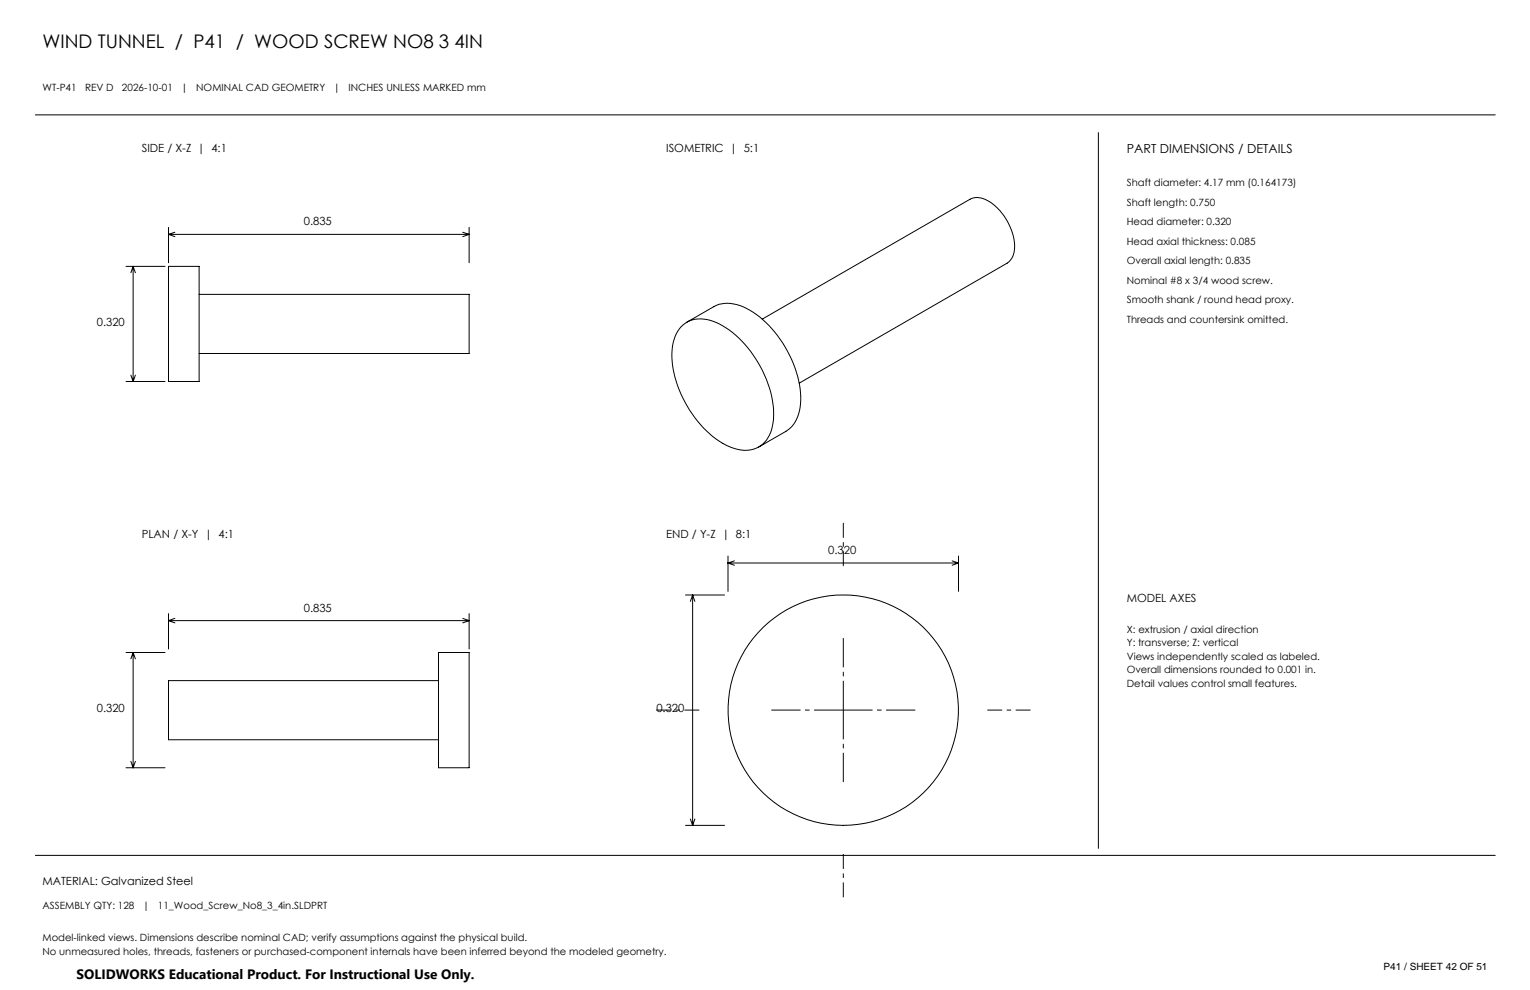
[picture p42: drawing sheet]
<svg xmlns="http://www.w3.org/2000/svg" width="432mm" height="279mm" viewBox="0 0 432 279" stroke-linecap="round" stroke-linejoin="round" font-family="sans-serif">
<defs><g id="words">
<text font-size="5.3" x="12" y="13.5">WIND TUNNEL / P41 / WOOD SCREW NO8 3 4IN</text>
<text font-size="3.8" x="21.6" y="276.3">SOLIDWORKS Educational Product. For Instructional Use Only.</text>
<text font-size="3.5" x="318" y="43.2">PART DIMENSIONS / DETAILS</text>
<g font-size="3.2">
<text x="40" y="42.9">SIDE / X-Z | 4:1</text>
<text x="188" y="42.9">ISOMETRIC | 5:1</text>
<text x="85.8" y="63.6">0.835</text>
<text x="27.3" y="91.9">0.320</text>
<text x="40" y="151.9">PLAN / X-Y | 4:1</text>
<text x="188" y="151.9">END / Y-Z | 8:1</text>
<text x="233.7" y="156.4">0.320</text>
<text x="85.8" y="172.6">0.835</text>
<text x="318" y="169.9">MODEL AXES</text>
<text x="27.3" y="200.9">0.320</text>
<text x="185.2" y="200.9">0.320</text>
<text x="12" y="249.9">MATERIAL: Galvanized Steel</text>
</g>
<g font-size="2.8">
<text x="12" y="25.6">WT-P41</text>
<text x="24" y="25.6">REV D</text>
<text x="34.4" y="25.6">2026-10-01</text>
<text x="51.1" y="25.6">|</text>
<text x="55.4" y="25.6">NOMINAL CAD GEOMETRY</text>
<text x="94.1" y="25.6">|</text>
<text x="98.4" y="25.6">INCHES UNLESS MARKED mm</text>
<text x="318" y="52.6">Shaft diameter: 4.17 mm (0.164173)</text>
<text x="318" y="58.1">Shaft length: 0.750</text>
<text x="318" y="63.6">Head diameter: 0.320</text>
<text x="318" y="69.1">Head axial thickness: 0.085</text>
<text x="318" y="74.6">Overall axial length: 0.835</text>
<text x="318" y="80.1">Nominal #8 x 3/4 wood screw.</text>
<text x="318" y="85.6">Smooth shank / round head proxy.</text>
<text x="318" y="91.1">Threads and countersink omitted.</text>
<text x="318" y="178.6">X: extrusion / axial direction</text>
<text x="318" y="182.4">Y: transverse; Z: vertical</text>
<text x="318" y="186.3">Views independently scaled as labeled.</text>
<text x="318" y="190.1">Overall dimensions rounded to 0.001 in.</text>
<text x="318" y="193.9">Detail values control small features.</text>
<text x="12" y="256.6">ASSEMBLY QTY: 128</text>
<text x="40.3" y="256.6">|</text>
<text x="44.6" y="256.6">11_Wood_Screw_No8_3_4in.SLDPRT</text>
<text x="12" y="265.6">Model-linked views. Dimensions describe nominal CAD; verify assumptions against the physical build.</text>
<text x="12" y="269.4">No unmeasured holes, threads, fasteners or purchased-component internals have been inferred beyond the modeled geometry.</text>
<text x="390.5" y="273.8">P41 / SHEET 42 OF 51</text>
</g>
</g></defs>
<g fill="none" stroke="#000" stroke-width=".28">
<path d="M10 32.4h412M310 37.4v202M35.6 75.2h11M37.6 75.2v32.5M37.6 75.2l-.7 1.8M37.6 75.2l.6 1.8M47.6 75.2h8.6v32.5h-8.6zM47.6 64.2v10M47.6 66.1h84.8M47.6 66.1l1.8 .7M49.4 65.5l-1.8 .6M130.6 65.5l1.8 .6"/>
<path d="M132.4 64.2v10M132.4 66.1l-1.8 .7M56.2 83.1h76.2v16.7h-76.2M192.2 92.3a8 8 0 0 1 9-1.6 28.8 28.8 0 0 1 15.1 16.3 20.7 20.7 0 0 1 .8 15.8 7.8 7.8 0 0 1-10.4 3.6 28.1 28.1 0 0 1-14.5-15.2 23 23 0 0 1-2-15.3l.7-1.7zM193.8 90.9l7.7-4.4a9.5 9.5 0 0 1 9.2 .6 31.4 31.4 0 0 1 14.7 20.3 15.7 15.7 0 0 1-1.5 12.4l-2.1 1.9-7.7 4.5M215.1 90.1l58.7-33.9a5.9 5.9 0 0 1 6.5 1.4 15.7 15.7 0 0 1 5.9 13.7l-.7 1.7-1.3 1.3-58.6 33.8M35.6 107.7h11M36.9 105.9l.7 1.8M38.2 105.9l-.6 1.8M205.5 156.9v10M205.5 158.9h65M205.5 158.9l1.8 .6"/>
<path d="M207.3 158.3l-1.8 .6M268.7 158.3l1.8 .6M270.5 156.9v10M270.5 158.9l-1.8 .6M47.6 173.2v10M47.6 175.2h84.8M47.6 175.2l1.8 .6M49.4 174.5l-1.8 .7M130.6 174.5l1.8 .7M132.4 173.2v10M132.4 175.2l-1.8 .6M193.5 167.9h11"/>
<path d="M195.5 167.9v65M195.5 167.9l-.7 1.8M195.5 167.9l.6 1.8M35.6 184.1h11M37.6 184.1v32.6M37.6 184.1l-.7 1.8M37.6 184.1l.6 1.8M123.8 184.1h8.6v32.6h-8.6zM123.8 192.1h-76.2v16.7h76.2M35.6 216.7h11M36.9 214.9l.7 1.8M38.2 214.9l-.6 1.8"/>
<path d="M193.5 232.9h11M194.8 231.1l.7 1.8M196.1 231.1l-.6 1.8M10 241.4h412"/>
<circle cx="238" cy="200.4" r="32.5"/>
</g>
<path d="M238 200.4v-20.3M238 200.4h-20.3M238 200.4v20.3M238 200.4h20.3" fill="none" stroke="#000" stroke-width=".28" stroke-dasharray="15.2 1.3 1.3 1.3" stroke-dashoffset="7" stroke-linecap="butt"/>
<path d="M238 159.8v-12.2M197.4 200.4h-12.2M278.6 200.4h12.2M238 241v12.2" fill="none" stroke="#000" stroke-width=".28" stroke-dasharray="15.2 1.3 1.3 1.3" stroke-dashoffset="11" stroke-linecap="butt"/>
<use href="#words"/>
</svg>
